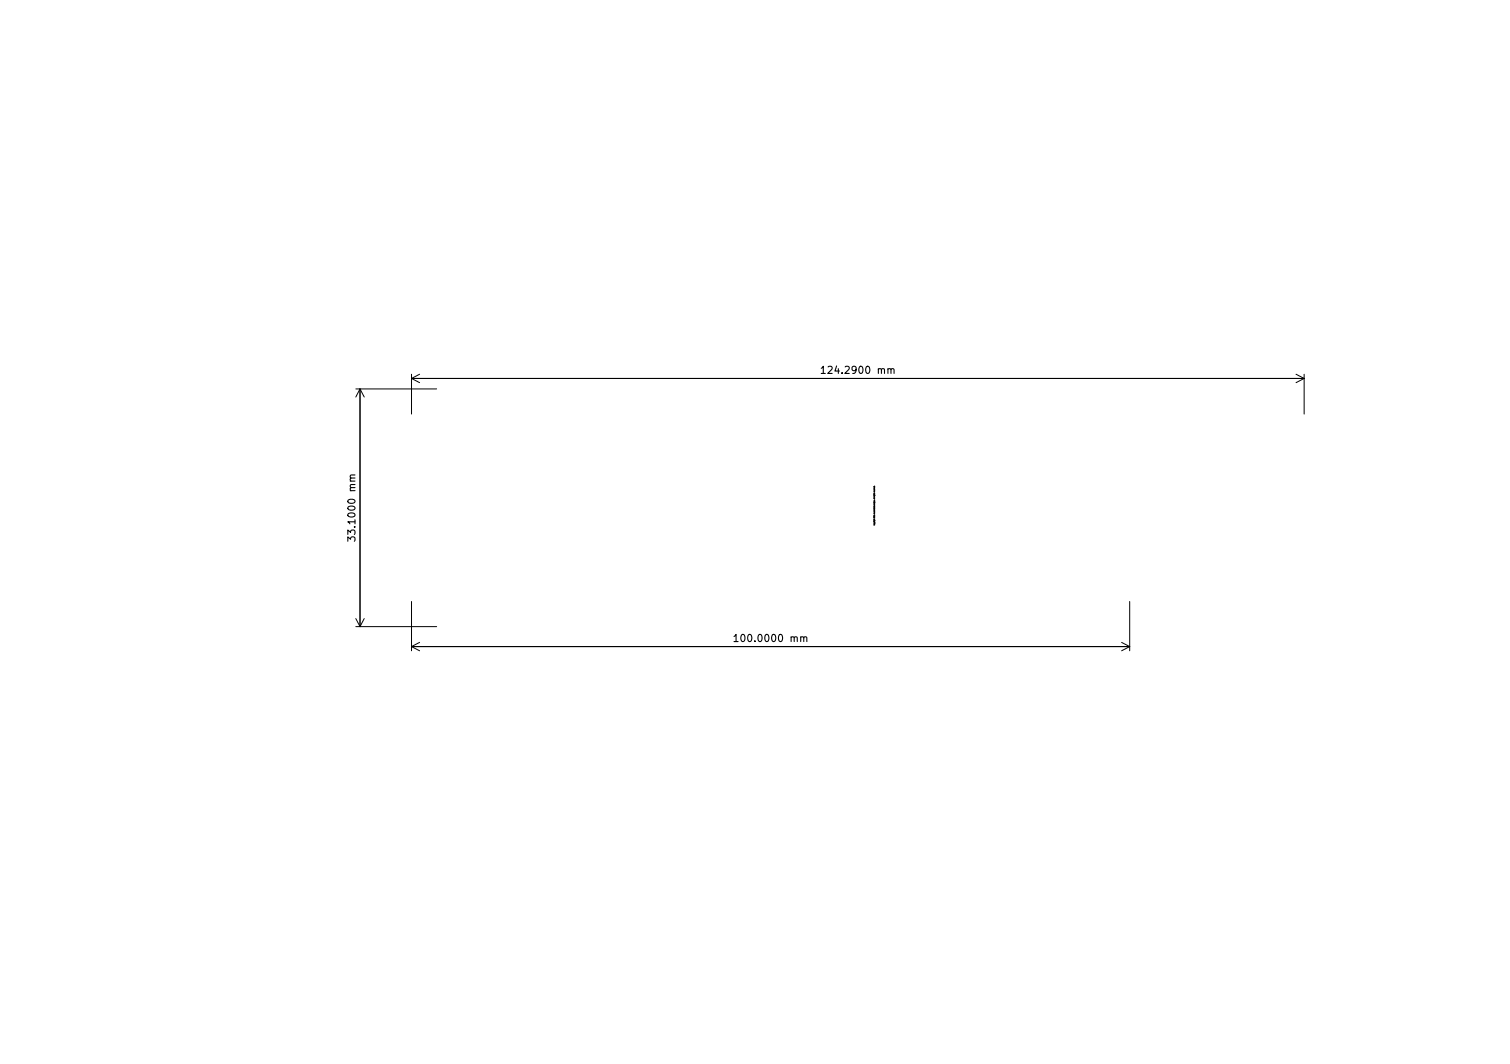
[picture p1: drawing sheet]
<svg xmlns="http://www.w3.org/2000/svg" width="210mm" height="148mm" viewBox="0 0 210 148" stroke-linecap="round" stroke-linejoin="round" font-family="sans-serif">
<defs><g id="words">
<g font-size="1.4">
<text x="115.1" y="52.1">124.2900 mm</text>
<text x="49.5" y="74.7" transform="rotate(-90 49.5 74.7)">33.1000 mm</text>
<text x="103" y="89.4">100.0000 mm</text>
</g>
</g></defs>
<path d="M114.3 51.3l.3-.3v1M114.3 52h.6M124.1 51.5l.1-.2 .2 .1 .1 .6M48.4 75.4v-.6l.4 .3 .1-.3h.4l.1 .1-.1 .5M49.4 66.1l-.6 .1v.2l.1 .2M102.2 88.6l.3-.3v1M102.2 89.3h.6M111.9 88.8l.2-.1h.2v.6" fill="none" stroke="#000" stroke-width=".15"/>
<g fill="none" stroke="#000" stroke-width=".14">
<path d="M49.5 54.2h11.3M50.1 54.2v33.1M50.1 54.2l-.6 1.1M50.1 54.2l.6 1.1M57.3 52.1v5.6M57.3 52.7h124.3M57.3 52.7l1.1 .6M58.4 52.1l-1.1 .6M180.5 52.1l1.1 .6M181.6 52.1v5.6M181.6 52.7l-1.1 .6M121.7 72.6h.1"/>
<path d="M121.7 70.5l.1 .1-.1-.1M121.7 70h.1M121.7 69.1h.1M121.7 67.8h.1h-.1M121.7 72.4h.1M121.7 68.9h.1M121.7 73.1h.1M121.7 72h.1zM121.7 70.3l.1 .1zM121.7 72.7l.1 .1M121.7 72.6v.1M121.7 72.5h.1"/>
<path d="M121.7 70.9h.1M121.7 69.9l.1 .1M121.7 68.9l.1 .1M121.7 68.5h.1M121.7 68.1h.1M121.7 68h.1h-.1M121.7 72.9h.1M121.7 72.7h.1M121.7 68.7v.1M121.7 70.7v.1M121.7 72.3h.1M121.7 69.8h.1"/>
<path d="M121.7 73h.1zM121.7 71.4h.1M121.7 71.3h.1M121.7 70.1h.1M121.7 69.9h.1M121.7 69.7h.1M121.7 68.6l.1 .1M121.7 68.3h.1M121.7 70.8v.1M121.8 69.4v.1M121.8 71.5v.1M121.8 69.6h.1"/>
<path d="M121.8 67.7h.1M121.8 71.2h.1M121.8 71v.1M121.8 70.6v.1M121.8 70.2h.1M121.8 68.4h.1M121.8 68.2h.1M121.8 67.9h.1M121.8 72.4h-.1M121.8 72.3h-.1M121.8 72.1h-.1M121.8 71.8l-.1 .1"/>
<path d="M121.8 71.7l-.1 .1M121.8 71.5h-.1l.1 .1M121.8 71.1h-.1M121.8 70.7l-.1 .1M121.8 69.8h-.1M121.8 69.4h-.1l.1 .1M121.8 69.3l-.1 .1M121.8 69.3h-.1M121.8 68.8l-.1 .1M121.8 68.7l-.1 .1M121.8 72.8h-.1M121.8 71.7v.1"/>
<path d="M49.5 87.3h11.3M49.5 86.1l.6 1.2M50.7 86.1l-.6 1.2M57.3 83.8v6.8M57.3 90h100M57.3 90l1.1 .6M58.4 89.5l-1.1 .5M156.2 89.5l1.1 .5M157.3 83.8v6.8M157.3 90l-1.1 .6"/>
</g>
<use href="#words"/>
</svg>
